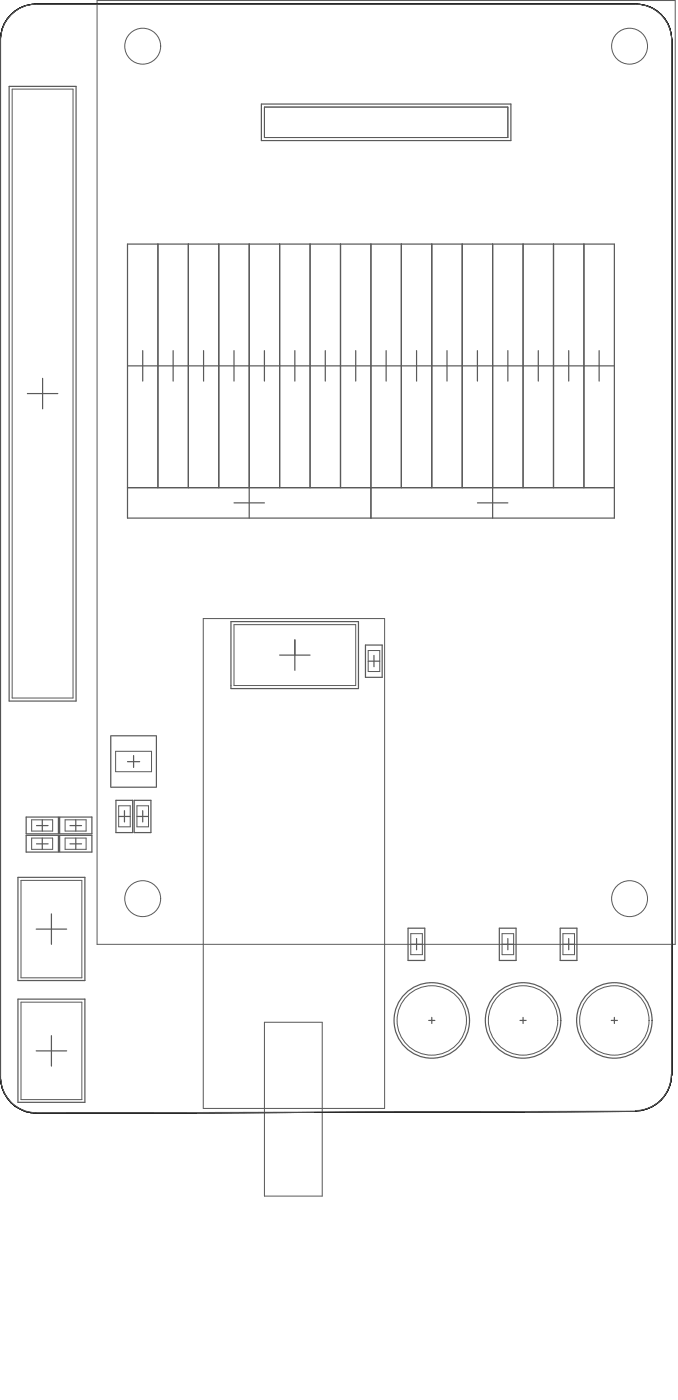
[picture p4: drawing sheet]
<svg xmlns="http://www.w3.org/2000/svg" width="94mm" height="195mm" viewBox="0 0 94 195" stroke-linecap="round" stroke-linejoin="round" font-family="sans-serif">
<path d="M1.5 2a5 5 0 0 1 3.6-1.5h83.2a5 5 0 0 1 5 5v144a5.1 5.1 0 0 1-5 5l.1 .1-83.3 .3a5 5 0 0 1-5-5.1l-.1-144.2a5 5 0 0 1 1.5-3.6z" fill="none" stroke="#000" stroke-width=".14"/>
<g fill="none" stroke="#5a5a5a" stroke-width=".17">
<path d="M1.3 12h9.3v85.5h-9.3zM36.3 14.5h34.7v5.1h-34.7zM17.7 34h67.6v38.1h-67.6zM21.9 34v33.8M26.2 34v33.8M30.4 34v33.8M34.6 34v38.1M38.8 34v33.8M43.1 34v33.8M47.3 34v33.8M51.5 34v38.1M55.8 34v33.8"/>
<path d="M60 34v33.8M64.2 34v33.8M68.4 34v38.1M72.7 34v33.8M76.9 34v33.8M81.1 34v33.8M3.8 54.7h4.2M5.9 52.6v4.3M17.7 50.9h67.6M19.8 48.8v4.2M24.1 48.8v4.2M28.3 48.8v4.2"/>
<path d="M32.5 48.8v4.2M36.7 48.8v4.2M41 48.8v4.2M45.2 48.8v4.2M49.4 48.8v4.2M53.6 48.8v4.2M57.9 48.8v4.2M62.1 48.8v4.2M66.3 48.8v4.2M70.6 48.8v4.2M74.8 48.8v4.2M79 48.8v4.2"/>
<path d="M83.2 48.8v4.2M17.7 67.8h67.6M32.5 69.9h4.2M66.3 69.9h4.3M32.1 86.5h17.7v9.3h-17.7zM38.8 91.1h4.3M41 89v4.2M50.8 89.7h2.3v4.5h-2.3zM51.2 92h1.6M52 91.2v1.5M3.6 113.7h4.5v2.3h-4.5zM3.6 116.2h4.5v2.3h-4.5z"/>
<path d="M5.1 114.8h1.6M5.1 117.4h1.6M5.9 114v1.6M5.9 116.6v1.5M8.3 113.7h4.5v2.3h-4.5zM8.3 116.2h4.5v2.3h-4.5zM9.7 114.8h1.6M9.7 117.4h1.6M10.5 114v1.6M10.5 116.6v1.5M15.4 102.3v7.2M15.5 109.5h6.1"/>
<path d="M15.5 102.3h6.1M16.1 111.3h2.3v4.5h-2.3zM16.5 113.6h1.6M17.3 112.8v1.5M17.7 105.9h1.7M18.6 105.1v1.6M18.6 111.3h2.4v4.5h-2.4zM19 113.6h1.6M19.8 112.8v1.5M21.7 102.3v7.2M2.5 122h9.3v14.4h-9.3zM2.5 139h9.3v14.3h-9.3z"/>
<path d="M5 129.2h4.3M7.1 127.1v4.3M56.7 129.1h2.3v4.5h-2.3zM57.1 131.4h1.6M57.9 130.5v1.6M69.4 129.1h2.3v4.5h-2.3zM69.8 131.4h1.6M70.6 130.5v1.6M77.8 129.1h2.4v4.5h-2.4zM78.2 131.4h1.6M79 130.5v1.6M5 146.2h4.3"/>
<path d="M7.1 144.1v4.2M59.6 141.9h.8M60 141.5v.9M72.2 141.9h.9M72.7 141.5v.9M84.9 141.9h.9M85.3 141.5v.9"/>
<circle cx="60" cy="141.9" r="5.2"/>
<circle cx="72.7" cy="141.9" r="5.2"/>
<circle cx="85.3" cy="141.9" r="5.2"/>
</g>
<g fill="none" stroke="#5a5a5a" stroke-width=".14">
<path d="M1.7 12.4h8.4v84.7h-8.4zM13.5 .1h80.3v131.3h-80.3zM36.7 14.9h33.9v4.2h-33.9zM28.2 86h25.2v68.2h-25.2zM32.5 86.9h16.9v8.5h-16.9zM51.2 90.5h1.6v2.9h-1.6zM4.4 114h2.9v1.6h-2.9zM4.4 116.6h2.9v1.5h-2.9zM9 114h3v1.6h-3zM9 116.6h3v1.5h-3zM16.1 104.5h5v2.8h-5zM16.5 112.1h1.6v2.9h-1.6z"/>
<path d="M19 112.1h1.6v2.9h-1.6zM2.9 122.5h8.5v13.5h-8.5zM2.9 139.4h8.5v13.5h-8.5zM57.1 129.9h1.6v2.9h-1.6zM69.8 129.9h1.6v2.9h-1.6zM78.2 129.9h1.6v2.9h-1.6zM.1 149.8a5 5 0 0 0 5 5M36.7 142.2h8.1v24.2h-8.1zM88.3 154.6l-83.2 .2M93.3 149.5a5 5 0 0 1-5 5M93.3 149.5v-143.9a5 5 0 0 0-5-5h-83.2a5 5 0 0 0-5 5v144.1"/>
<circle cx="19.8" cy="6.4" r="2.5"/>
<circle cx="87.5" cy="6.4" r="2.5"/>
<circle cx="19.8" cy="125" r="2.5"/>
<circle cx="87.5" cy="125" r="2.5"/>
<circle cx="60" cy="141.9" r="4.8"/>
<circle cx="72.7" cy="141.9" r="4.8"/>
<circle cx="85.3" cy="141.9" r="4.8"/>
</g>
</svg>
